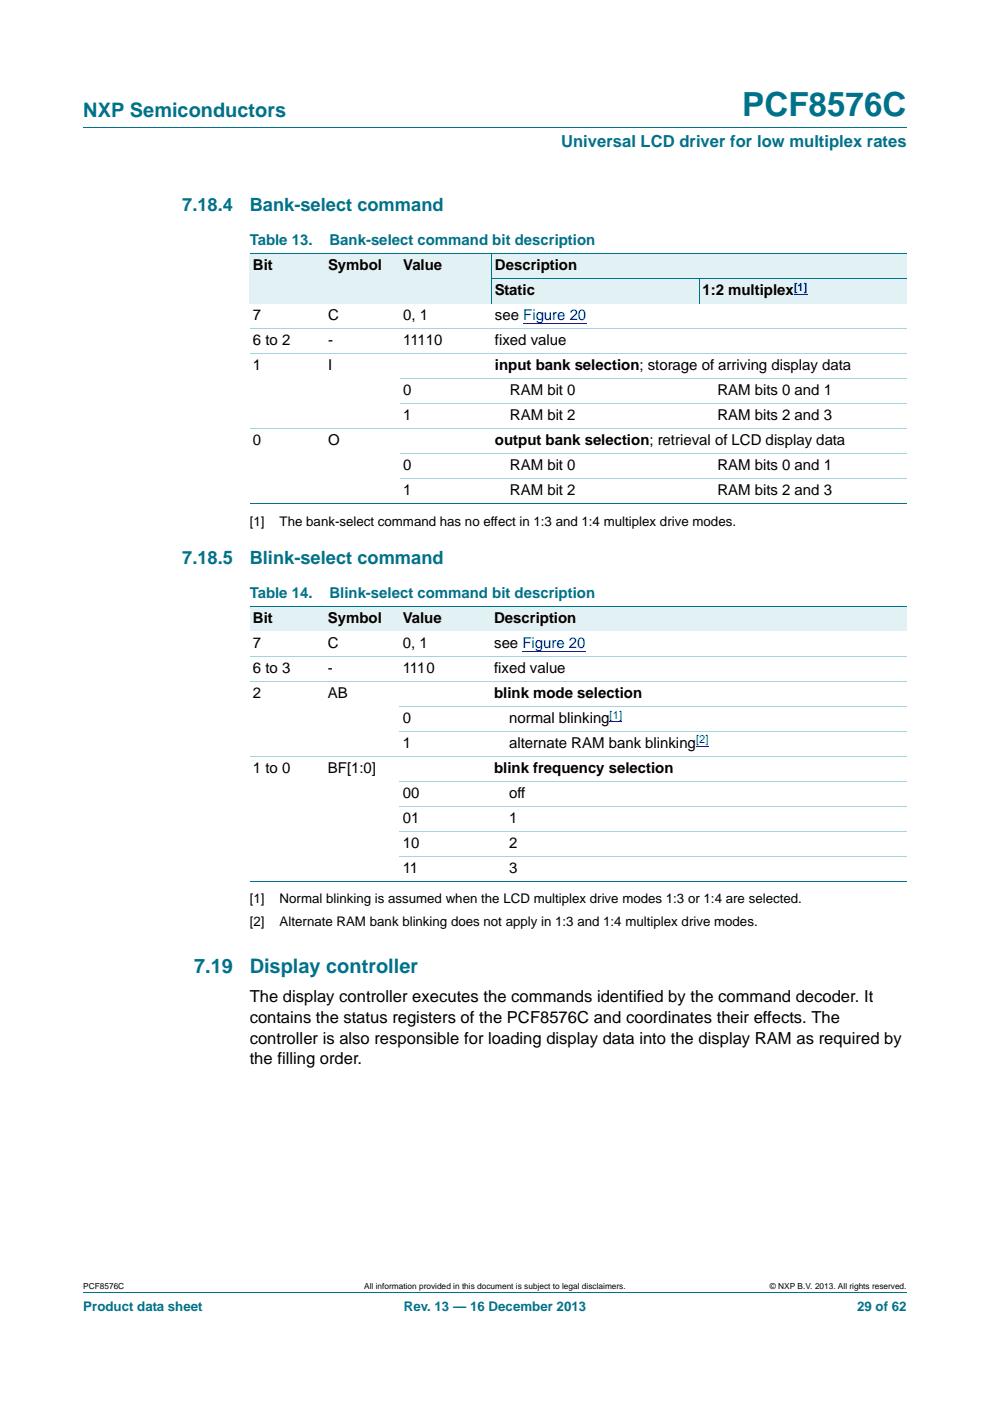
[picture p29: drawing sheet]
<svg xmlns="http://www.w3.org/2000/svg" width="210mm" height="297mm" viewBox="0 0 210 297" stroke-linecap="round" stroke-linejoin="round" font-family="sans-serif">
<defs><g id="words">
<text font-size="7" fill="#00718a" x="157.4" y="24.6">PCF8576C</text>
<g font-size="4.2" fill="#00718a">
<text x="17.7" y="24.9">NXP Semiconductors</text>
<text x="41.2" y="206.2">7.19</text>
<text x="53" y="206.2">Display controller</text>
</g>
<g font-size="3.9" fill="#00718a">
<text x="38.7" y="44.7">7.18.4</text>
<text x="53" y="44.7">Bank-select command</text>
<text x="38.7" y="119.5">7.18.5</text>
<text x="53" y="119.5">Blink-select command</text>
</g>
<text font-size="3.5" fill="#00718a" x="119" y="31.1">Universal LCD driver for low multiplex rates</text>
<g font-size="3.5">
<text x="53" y="212.4">The display controller executes the commands identified by the command decoder. It</text>
<text x="53" y="216.8">contains the status registers of the PCF8576C and coordinates their effects. The</text>
<text x="53" y="221.3">controller is also responsible for loading display data into the display RAM as required by</text>
<text x="53" y="225.7">the filling order.</text>
</g>
<g font-size="3.2" fill="#00718a">
<text x="53" y="52">Table 13.</text>
<text x="69.9" y="52">Bank-select command bit description</text>
<text x="53" y="126.8">Table 14.</text>
<text x="69.9" y="126.8">Blink-select command bit description</text>
</g>
<g font-size="3.2">
<text x="53.7" y="57.3">Bit</text>
<text x="69.6" y="57.3">Symbol</text>
<text x="85.5" y="57.3">Value</text>
<text x="105" y="57.3">Description</text>
<text x="105" y="62.6">Static</text>
<text x="149" y="62.6">1:2 multiplex</text>
<text x="53.7" y="67.9">7</text>
<text x="69.6" y="67.9">C</text>
<text x="85.5" y="67.9">0, 1</text>
<text x="105" y="67.9">see Figure 20</text>
<text x="53.7" y="73.2">6 to 2</text>
<text x="69.6" y="73.2">-</text>
<text x="85.5" y="73.2">11110</text>
<text x="105" y="73.2">fixed value</text>
<text x="53.7" y="78.5">1</text>
<text x="69.6" y="78.5">I</text>
<text x="85.5" y="83.8">0</text>
<text x="105" y="78.5">input bank selection; storage of arriving display data</text>
<text x="108.2" y="83.8">RAM bit 0</text>
<text x="152.2" y="83.8">RAM bits 0 and 1</text>
<text x="85.5" y="89.1">1</text>
<text x="108.2" y="89.1">RAM bit 2</text>
<text x="152.2" y="89.1">RAM bits 2 and 3</text>
<text x="53.7" y="94.4">0</text>
<text x="69.6" y="94.4">O</text>
<text x="105" y="94.4">output bank selection; retrieval of LCD display data</text>
<text x="85.5" y="99.7">0</text>
<text x="108.2" y="99.7">RAM bit 0</text>
<text x="152.2" y="99.7">RAM bits 0 and 1</text>
<text x="85.5" y="105">1</text>
<text x="108.2" y="105">RAM bit 2</text>
<text x="152.2" y="105">RAM bits 2 and 3</text>
<text x="53.7" y="132.1">Bit</text>
<text x="53.7" y="137.4">7</text>
<text x="69.5" y="132.1">Symbol</text>
<text x="69.5" y="137.4">C</text>
<text x="85.4" y="137.4">0, 1</text>
<text x="85.4" y="132.1">Value</text>
<text x="104.8" y="132.1">Description</text>
<text x="104.8" y="137.4">see Figure 20</text>
<text x="53.7" y="142.7">6 to 3</text>
<text x="69.5" y="142.7">-</text>
<text x="85.4" y="142.7">1110</text>
<text x="104.8" y="142.7">fixed value</text>
<text x="53.7" y="148">2</text>
<text x="69.5" y="148">AB</text>
<text x="104.8" y="148">blink mode selection</text>
<text x="85.4" y="153.3">0</text>
<text x="108" y="153.3">normal blinking</text>
<text x="85.4" y="158.6">1</text>
<text x="108" y="158.6">alternate RAM bank blinking</text>
<text x="53.7" y="163.9">1 to 0</text>
<text x="69.5" y="163.9">BF[1:0]</text>
<text x="104.8" y="163.9">blink frequency selection</text>
<text x="85.4" y="169.2">00</text>
<text x="108" y="169.2">off</text>
<text x="85.4" y="174.5">01</text>
<text x="85.4" y="179.8">10</text>
<text x="108" y="174.5">1</text>
<text x="108" y="179.8">2</text>
<text x="85.4" y="185">11</text>
<text x="108" y="185">3</text>
</g>
<g font-size="2.8">
<text x="53" y="111.4">[1]</text>
<text x="59.3" y="111.4">The bank-select command has no effect in 1:3 and 1:4 multiplex drive modes.</text>
<text x="53" y="191.5">[1]</text>
<text x="59.3" y="191.5">Normal blinking is assumed when the LCD multiplex drive modes 1:3 or 1:4 are selected.</text>
<text x="53" y="196.4">[2]</text>
<text x="59.3" y="196.4">Alternate RAM bank blinking does not apply in 1:3 and 1:4 multiplex drive modes.</text>
</g>
<g font-size="2.8" fill="#00718a">
<text x="17.7" y="277.9">Product data sheet</text>
<text x="85.6" y="277.9">Rev. 13 — 16 December 2013</text>
<text x="181.8" y="277.9">29 of 62</text>
</g>
<g font-size="2.4" fill="#00f">
<text x="168.4" y="61.7">[1]</text>
<text x="129.3" y="152.3">[1]</text>
<text x="147.6" y="157.6">[2]</text>
</g>
<g font-size="1.8">
<text x="17.7" y="273.3">PCF8576C</text>
<text x="77.3" y="273.3">All information provided in this document is subject to legal disclaimers.</text>
<text x="163.3" y="273.3">© NXP B.V. 2013. All rights reserved.</text>
</g>
</g></defs>
<path d="M17.7 27h174.6M17.7 273.9h174.6" fill="none" stroke="#00718a" stroke-width=".21"/>
<g fill="#e2f1f4">
<path d="M53 53.8h15.9v10.6h-15.9z"/>
<path d="M68.9 53.8h15.9v10.6h-15.9z"/>
<path d="M84.8 53.8h19.5v10.6h-19.5z"/>
<path d="M104.3 53.8h88v5.3h-88z"/>
<path d="M104.3 59.1h44v5.3h-44z"/>
<path d="M148.3 59.1h44v5.3h-44z"/>
</g>
<path d="M111 68.6h13.4M168.4 62.4h2.9" fill="none" stroke="#00f" stroke-width=".21"/>
<path d="M53 53.8h139.3M104.2 59.1h88.1M104.3 53.7v10.7M148.3 59v5.4M53 106.7h139.3" fill="none" stroke="#00718a" stroke-width=".21"/>
<path d="M53 69.7h139.3M53 75h139.3M53 90.8h139.3M84.8 80.2h107.5M84.8 85.5h107.5M84.8 96.1h107.5M84.8 101.4h107.5" fill="none" stroke="#a5d5dc" stroke-width=".21"/>
<g fill="#e2f1f4">
<path d="M53 128.6h15.8v5.3h-15.8z"/>
<path d="M68.8 128.6h15.9v5.3h-15.9z"/>
<path d="M84.7 128.6h19.4v5.3h-19.4z"/>
<path d="M104.1 128.6h88.2v5.3h-88.2z"/>
</g>
<path d="M110.8 138.1h13.4M129.3 153h2.7M147.6 158.3h2.7" fill="none" stroke="#00f" stroke-width=".21"/>
<path d="M53 128.6h139.3M53 186.8h139.3" fill="none" stroke="#00718a" stroke-width=".21"/>
<path d="M53 139.2h139.3M53 144.5h139.3M84.7 149.8h107.6M84.7 155h107.6M53 160.3h139.3M84.7 165.6h107.6M84.7 170.9h107.6M84.7 176.2h107.6M84.7 181.5h107.6" fill="none" stroke="#a5d5dc" stroke-width=".21"/>
<use href="#words"/>
</svg>
